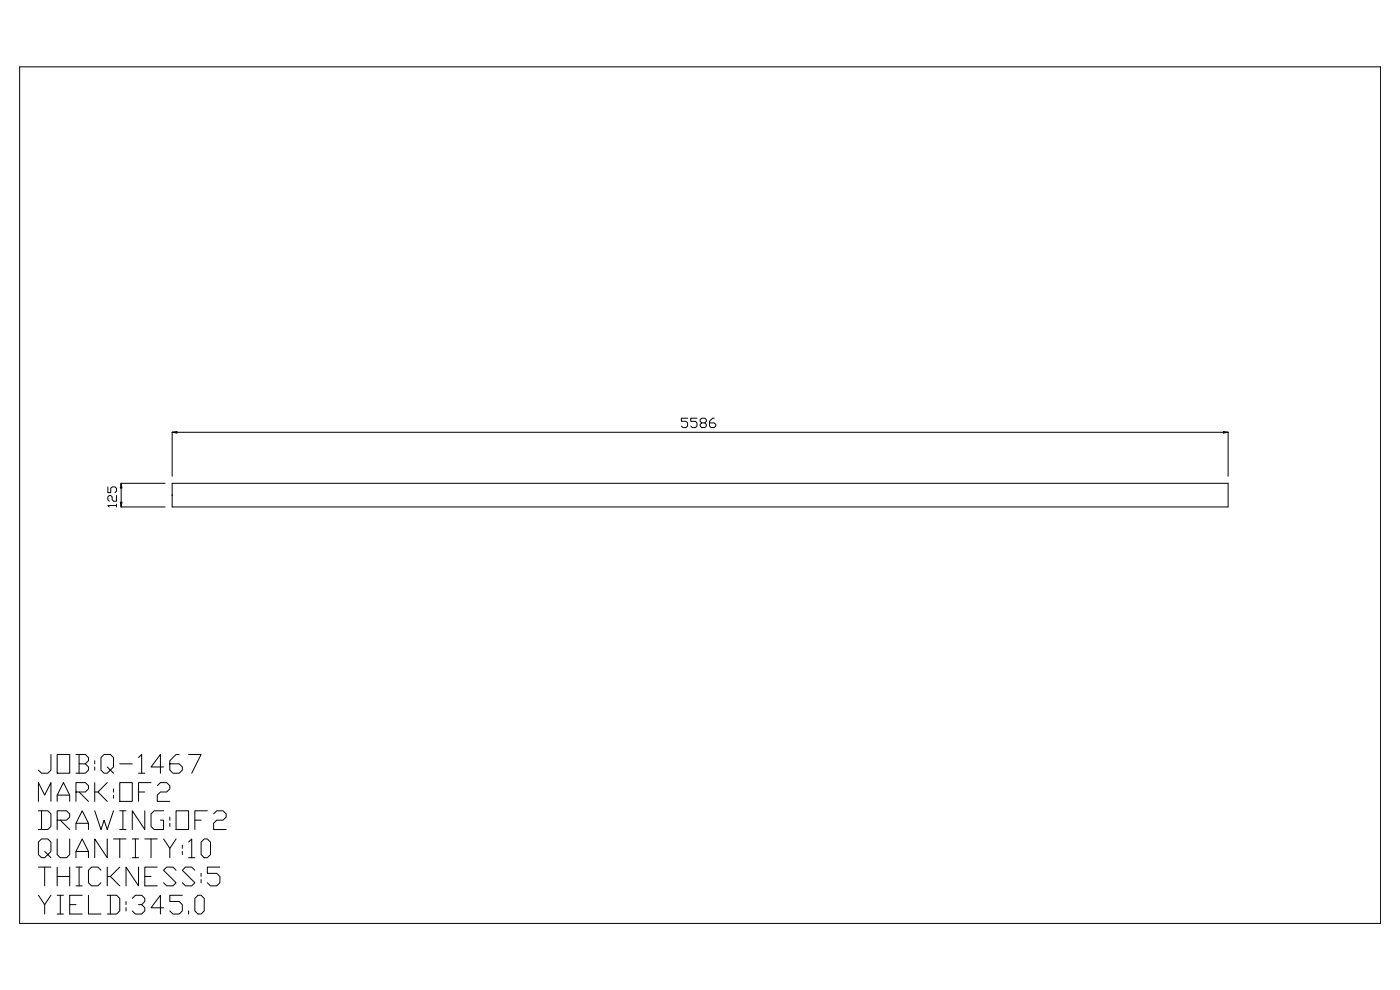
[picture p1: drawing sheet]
<svg xmlns="http://www.w3.org/2000/svg" width="420mm" height="297mm" viewBox="0 0 420 297" stroke-linecap="round" stroke-linejoin="round" font-family="sans-serif">
<g fill="none" stroke="#000" stroke-width=".3">
<path d="M5.9 20h408.1v256.9h-408.1zM51.6 129.6v13.2M51.6 129.6h316.7M51.6 129.6l1.4-.2v.5zM206.2 125.4h-1.9v.9h1.4l.5 .5v.9l-.5 .5h-.9l-.5-.5M209 125.4h-1.9v.9h1.5l.4 .5v.9l-.4 .5h-1l-.5-.5M210.4 126.8l-.4-.5v-.4l.4-.5h1l.4 .5v.4l-.4 .5h-1l-.4 .5v.4l.4 .5h1l.4-.5v-.4l-.4-.5M214.2 125.4h-.5l-.9 .9v1.4l.4 .5h1l.5-.5v-.4l-.5-.5h-1.4M366.9 129.4l1.4 .2-1.4 .3zM368.3 129.6v13.2M32.3 146v1.7h.9v-1.3l.4-.4h.9l.4 .4v.9l-.4 .4M34.9 151.6h-2.6l.5 .4"/>
<path d="M34.9 148.6v1.7h-.8l-.5-.4v-.9l-.4-.4h-.4l-.5 .4v.9l.5 .4M34.9 151.2v.8M36.1 150.6h.5l-.3 1.4zM36.3 152h13.2M36.3 144.9h13.2M36.3 144.9v7.1M36.3 144.9l.3 1.4h-.5zM51.6 144.9h316.7v7.1h-316.7zM51.6 148.5h.1M15.3 226.2v4.7l-1 1h-1.8l-1-1M17.1 226.2h3.8v5.7h-3.8zM17.1 238.4h3.8"/>
<path d="M22.8 237.5h2.8l.9-1v-.9l-.9-.9h-2.8v5.6M22.8 226.2h2.8l.9 1v.9l-.9 .9M23.7 229h1.9l.9 1v.9l-.9 1h-2.8M23.7 226.2v5.7M23.7 237.5l2.8 2.8M28.4 228.1v.9M28.4 230v.9M28.4 234.7v5.6M29.3 237.5l2.9 2.8M32.2 234.7l-2.9 2.8h-.9M32.2 230l.9 .9-.9 1h-1l-.9-1v-3.7l.9-1h1.9l.9 1v2.8l-.9 .9 .9 1M34 236.5v1"/>
<path d="M34 238.4v1M35.9 234.7h3.8v5.6h-3.8zM35.9 229h3.8M41.5 227.2l1-1v5.7M41.5 237.5h1.9M41.5 231.9h1.9M45.3 234.7h-3.8v5.6M47.2 235.6l.9-.9h1.9l.9 .9v.9l-.9 1h-1.9l-.9 .9v1.9h3.7M49.1 230h-3.8l2.8-3.8v5.7M53.7 226.2h-.9l-1.9 1.9v2.8l1 1h1.8l1-1v-.9l-1-1h-2.8M56.6 226.2h3.7l-2.8 5.7M11.5 243.1h2.8l1 1v3.7l-1 .9h-2.8"/>
<path d="M11.5 240.3v-5.6l1.9 3.7 1.9-3.7v5.6M12.5 243.1v5.6M13.4 255.3l.9 1-.9 .9h-.9l-1-.9v-3.8l1-.9h1.8l1 .9v2.8l-1 1 1 .9M17.1 251.6v4.7l1 .9h1.9l.9-.9v-4.7M17.1 245.9h2.9l.9-.9v-.9l-.9-1h-2.9v5.6M17.1 240.3v-1.9l1.9-3.7 1.9 3.7v1.9M18.1 245.9l2.8 2.8M22.8 257.2v-1.9l1.9-3.7 1.8 3.7v1.9M22.8 248.7v-1.8l1.9-3.8 1.8 3.8v1.8M22.8 255.3h3.7M22.8 246.9h3.7M28.4 243.1l1.9 5.6 .9-2.8 1 2.8 1.8-5.6"/>
<path d="M32.2 251.6v5.6l-3.8-5.6v5.6M34 251.6h3.8M35.9 251.6v5.6M35.9 243.1h1.9M35.9 248.7h1.9M36.9 243.1v5.6M39.7 251.6h1.8M39.7 257.2h1.8M40.6 251.6v5.6M43.4 243.1v5.6l-3.7-5.6v5.6M43.4 251.6h3.8M45.3 251.6v5.6"/>
<path d="M49.1 251.6l1.8 2.8v2.8M49.1 243.1h-2.9l-.9 1v3.7l.9 .9h2.9v-2.8h-1M50.9 245v.9M50.9 246.9v.9M52.8 243.1h3.8v5.6h-3.8zM52.8 251.6l-1.9 2.8M54.7 253.4v1M54.7 255.3v1M56.6 252.5l.9-.9v5.6M56.6 257.2h1.8M58.4 245.9h1.9M61.2 251.6h1l.9 .9v3.8l-.9 .9h-1l-.9-.9v-3.8z"/>
<path d="M62.2 243.1h-3.8v5.6M64.1 244.1l.9-1h1.9l.9 1v.9l-.9 .9h-1.9l-.9 1v1.8h3.7M11.5 268.4l1.9 2.9v2.8M11.5 260h3.8M13.4 260v5.6M15.3 268.4l-1.9 2.9M17.1 268.4h1.9M17.1 274.1h1.9M17.1 260v5.6M17.1 262.8h3.8M18.1 268.4v5.7M20.9 271.3h1.9"/>
<path d="M20.9 260v5.6M22.8 260h1.9M22.8 265.6h1.9M23.7 260v5.6M24.7 268.4h-3.8v5.7h3.8M26.5 268.4v5.7h3.8M30.3 260.9l-1-.9h-1.8l-1 .9v3.8l1 .9h1.8l1-.9M32.2 268.4h2.8l.9 1v3.7l-.9 1h-2.8M32.2 260v5.6M33.1 268.4v5.7M33.1 262.8l2.8 2.8M35.9 260l-2.8 2.8h-.9"/>
<path d="M37.8 270.3v1M37.8 272.2v.9M39.7 269.4l.9-1h1.9l.9 1v.9l-.9 1h-1M41.5 260v5.6l-3.7-5.6v5.6M42.5 271.3l.9 .9v.9l-.9 1h-1.9l-.9-1M43.4 262.8h1.9M47.2 260h-3.8v5.6h3.8M49.1 272.2h-3.8l2.8-3.8v5.7M52.8 260.9l-.9-.9h-1.9l-.9 .9 3.7 3.8-.9 .9h-1.9l-.9-.9M54.7 268.4h-3.8v1.9h2.8l1 1v1.8l-1 1h-1.8l-1-1M56.6 273.1v1M58.4 269.4l1-1h.9l.9 1v3.7l-.9 1h-.9l-1-1z"/>
<path d="M58.4 260.9l-.9-.9h-1.9l-.9 .9 3.7 3.8-.9 .9h-1.9l-.9-.9M60.3 261.9v.9M60.3 263.8v.9M65.9 260h-3.7v1.9h2.8l.9 .9v1.9l-.9 .9h-1.9l-.9-.9"/>
</g>
</svg>
